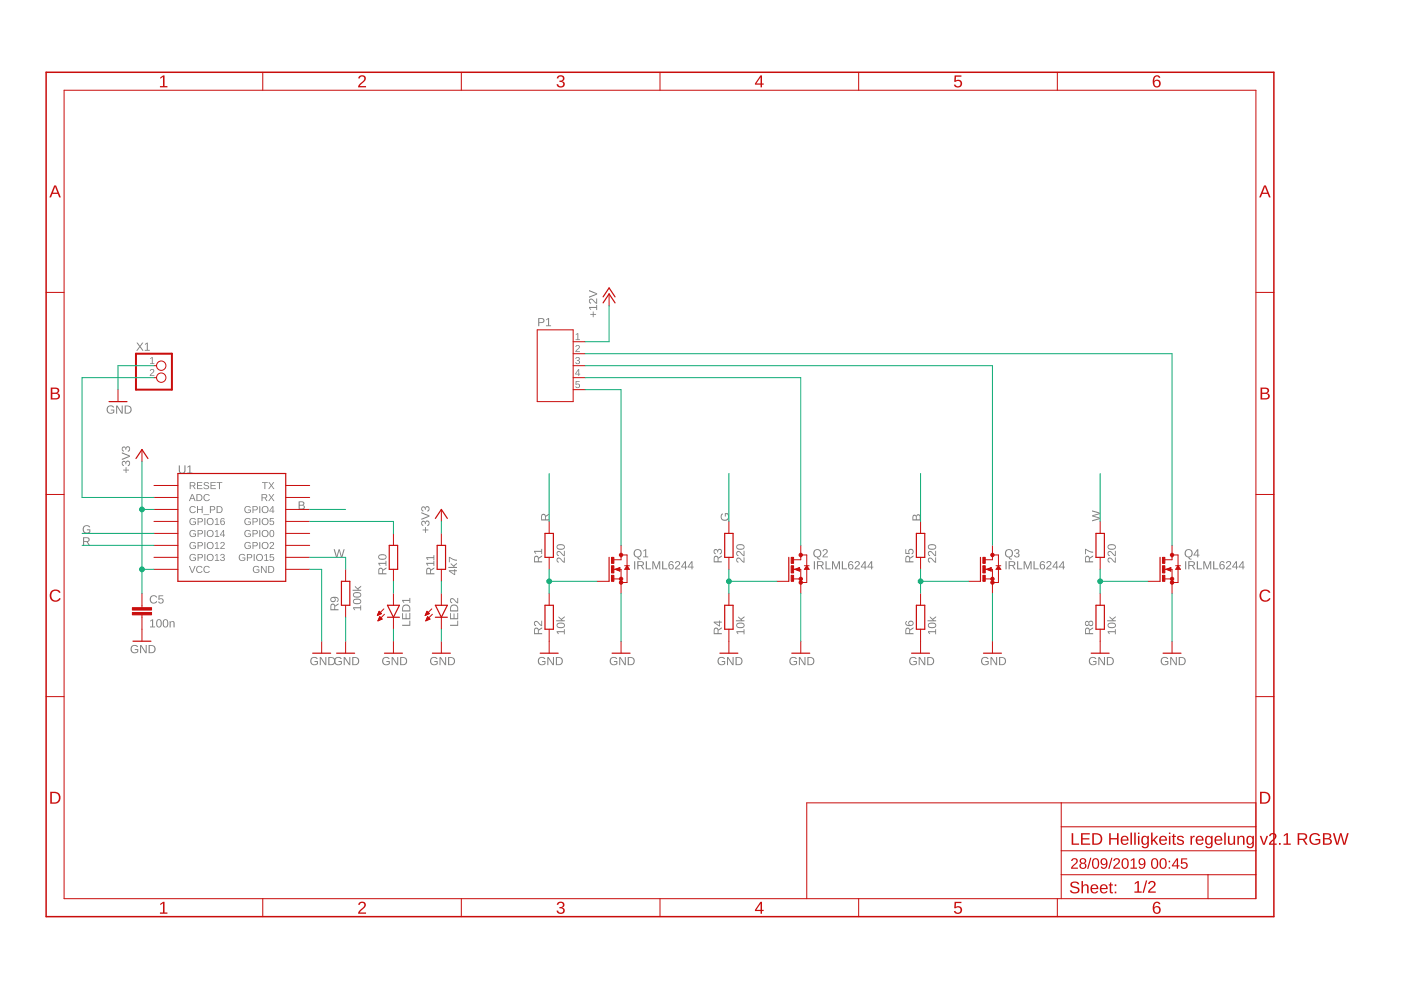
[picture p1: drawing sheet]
<svg xmlns="http://www.w3.org/2000/svg" width="297mm" height="210mm" viewBox="0 0 297 210" stroke-linecap="round" stroke-linejoin="round" font-family="sans-serif">
<g fill="#808080">
<path d="M122.1 75.8a.43 .43 0 0 1 .7 0 .43 .43 0 0 1-.2 .6 .39 .39 0 0 1 .4 .5 .39 .39 0 0 1-.5 .3l-.5-.2v-.2h.2a.3 .3 0 0 0 .4 .3 .3 .3 0 0 0 .1-.5l-.4-.1v-.1a.29 .29 0 0 0 .4-.2 .29 .29 0 0 0-.2-.4 .29 .29 0 0 0-.3 .3h-.2z"/>
<path d="M122.1 73.3a.5 .5 0 0 1 .8 .2 .5 .5 0 0 1-.4 .7l-.3 .3h.8v.1h-1l.5-.7a.3 .3 0 0 0 .2-.5 .3 .3 0 0 0-.5 .2l-.2-.1z"/>
<path d="M122.1 70.9l.5-.3v1.3h.4v.2h-1v-.2h.4v-1.1l-.3 .3z"/>
<path d="M122.1 80.8h.8v.2h-.7v.4a.5 .5 0 0 1 .7 .2 .5 .5 0 0 1-.3 .7 .5 .5 0 0 1-.6-.4l.5 .2a.34 .34 0 0 0 .3-.5 .34 .34 0 0 0-.6 0h-.2z"/>
<path d="M31.9 76l.5-.3v1.3h.3v.2h-.9v-.2h.4v-1.1l-.3 .2z"/>
<path d="M31.9 78.3a.5 .5 0 0 1 .8 .3 .5 .5 0 0 1-.4 .6l-.3 .4h.7v.1h-.9l.5-.7a.3 .3 0 0 0 .2-.5 .3 .3 0 0 0-.5 .1h-.2z"/>
<path d="M153 109l.2-.2 .1 .3a.68 .68 0 0 0-.1 .9 .68 .68 0 0 0 1 .1 .68 .68 0 0 0 .1-1l-.4-.1v.5h-.2v-.7h.6a.91 .91 0 0 1 .1 1.3 .91 .91 0 0 1-1.2 .1 .91 .91 0 0 1-.2-1.2z"/>
<path d="M17.7 111.6a.9 .9 0 0 1 1.4 .2h-.2a.68 .68 0 0 0-1 0 .68 .68 0 0 0 0 .9 .68 .68 0 0 0 .9 .1l.1-.4h-.5v-.2h.8v.6a.94 .94 0 0 1-1.4 .1 .94 .94 0 0 1-.1-1.3z"/>
<path d="M70.7 116.5h.3l.4 1.5 .4-1.5h.2l.4 1.5 .4-1.5h.3l-.5 1.7h-.3l-.4-1.5-.4 1.5h-.3z"/>
<path d="M231.5 108.2l1.8 .5v.3l-1.5 .4 1.5 .4v.2l-1.8 .5v-.2l1.6-.4-1.6-.4v-.2l1.6-.4-1.6-.5z"/>
<path d="M66 139.5a.9 .9 0 0 1 1.4 .2l-.3 .1a.68 .68 0 0 0-.9-.1 .68 .68 0 0 0-.1 1 .68 .68 0 0 0 1 0l.1-.3h-.5v-.2h.7v.6a.94 .94 0 0 1-1.3 .1 .94 .94 0 0 1-.1-1.4zM67.8 139.3h.3l.9 1.5v-1.5h.2v1.7h-.3l-.9-1.4v1.4h-.2zM69.6 139.3h.6a.86 .86 0 0 1 .9 .8 .86 .86 0 0 1-.9 .9h-.6zM69.8 139.5v1.3a.73 .73 0 0 0 1-.6 .73 .73 0 0 0-1-.7z"/>
<path d="M134.5 119h.2v1.7h-.2zM135.1 119h.8a.5 .5 0 0 1 .6 .4 .5 .5 0 0 1-.4 .6l.5 .7h-.3l-.4-.7h-.5v.7h-.3zM135.4 119.2v.6h.5a.32 .32 0 0 0 .4-.3 .32 .32 0 0 0-.4-.3zM136.9 119h.3v1.5h.8v.2h-1.1zM138.3 119h.3l.6 1.5 .5-1.5h.3v1.7h-.2v-1.5l-.6 1.5h-.1l-.6-1.5v1.5h-.2zM140.4 119h.2v1.5h.9v.2h-1.1zM142 119.1l.1-.1a.5 .5 0 0 1 .7 .3l-.2 .1-.1-.2a.47 .47 0 0 0-.5 .1 .47 .47 0 0 0-.1 .5 .55 .55 0 0 1 .9 .1 .55 .55 0 0 1-.3 .8 .55 .55 0 0 1-.7-.3l-.1-.8zM141.9 120.1a.37 .37 0 0 0 .7 0 .37 .37 0 0 0-.7 0zM143.3 119.1a.55 .55 0 0 1 .8 .1 .55 .55 0 0 1-.3 .8l-.5 .5h.9v.2h-1.1l.1-.3 .4-.5a.37 .37 0 0 0 .4-.5 .37 .37 0 0 0-.6-.1l-.3 .1zM145.2 119h.2v1.1h.3v.2h-.3v.4h-.2v-.4h-.8zM145.2 119.2l-.6 .9h.6zM146.6 119h.2v1.1h.3v.2h-.3v.4h-.2v-.4h-.8zM146.6 119.2l-.6 .9h.6z"/>
<path d="M118.1 118.3a1.1 1.1 0 0 1 1.4 .7l.1-.8h.1v1.1l-.2-.1-.5-.4a.37 .37 0 0 0-.5-.4 .37 .37 0 0 0-.2 .6l.2 .3-.5-.3zM118.1 117a1.1 1.1 0 0 1 1.4 .6l.1-.8h.1v1.1h-.2l-.5-.5a.37 .37 0 0 0-.5-.4 .37 .37 0 0 0-.2 .7l.2 .2-.5-.3zM118.1 115.6a1.02 1.02 0 0 1 1.7 .4 .95 .95 0 0 1-.9 .6 .95 .95 0 0 1-.9-.6zM118.2 115.8a.66 .66 0 0 0 .4 .6 .66 .66 0 0 0 .7-.1 .41 .41 0 0 0 .2-.6 .41 .41 0 0 0-.6-.1z"/>
<path d="M129.5 139.5a.9 .9 0 0 1 1.4 .2l-.3 .1a.68 .68 0 0 0-.9-.1 .68 .68 0 0 0-.1 1 .68 .68 0 0 0 1 0l.1-.3h-.5v-.2h.7v.6a.94 .94 0 0 1-1.3 .1 .94 .94 0 0 1-.1-1.4zM131.3 139.3h.3l.9 1.5v-1.5h.2v1.7h-.3l-.9-1.4v1.4h-.2zM133.1 139.3h.6a.86 .86 0 0 1 .9 .8 .86 .86 0 0 1-.9 .9h-.6zM133.3 139.5v1.3a.73 .73 0 0 0 1-.6 .73 .73 0 0 0-1-.7z"/>
<path d="M114.3 139.5a.9 .9 0 0 1 1.3 .2l-.2 .1a.68 .68 0 0 0-.9-.1 .68 .68 0 0 0-.1 1 .68 .68 0 0 0 .9 0l.1-.3h-.5v-.2h.8v.6a.94 .94 0 0 1-1.4 .1 .94 .94 0 0 1 0-1.4zM116.1 139.3h.2l1 1.5-.1-1.5h.2v1.7h-.2l-1-1.4 .1 1.4h-.2zM117.9 139.3h.5a.86 .86 0 0 1 .9 .8 .86 .86 0 0 1-.8 .9h-.6zM118.1 139.5v1.3a.73 .73 0 0 0 1-.6 .73 .73 0 0 0-1-.7z"/>
<path d="M172.5 119h.3v1.7h-.3zM173.2 119h.8a.5 .5 0 0 1 .6 .4 .5 .5 0 0 1-.4 .6l.5 .7h-.3l-.4-.7h-.6v.7h-.2zM173.4 119.2v.6h.6a.32 .32 0 0 0 .4-.3 .32 .32 0 0 0-.4-.3zM175 119h.3v1.5h.8v.2h-1.1zM176.4 119h.3l.5 1.5 .6-1.5h.3v1.7h-.2v-1.5l-.6 1.5h-.1l-.6-1.5v1.5h-.2zM178.5 119h.2v1.5h.9v.2h-1.1zM180.1 119.1l.1-.1a.5 .5 0 0 1 .7 .3l-.2 .1-.1-.2a.47 .47 0 0 0-.5 .1 .47 .47 0 0 0-.1 .5 .55 .55 0 0 1 .9 .1 .55 .55 0 0 1-.3 .8 .55 .55 0 0 1-.7-.3l-.1-.8zM180 120.1a.37 .37 0 0 0 .7 0 .37 .37 0 0 0-.7 0zM181.4 119.1a.55 .55 0 0 1 .8 .1 .55 .55 0 0 1-.3 .8l-.5 .5h.9v.2h-1.1l.1-.3 .4-.5a.37 .37 0 0 0 .4-.5 .37 .37 0 0 0-.6-.1l-.3 .1zM183.3 119h.2v1.1h.3v.2h-.3v.4h-.2v-.4h-.8zM183.3 119.2l-.6 .9h.6zM184.7 119h.2v1.1h.3v.2h-.3v.4h-.2v-.4h-.8zM184.7 119.2l-.6 .9h.6z"/>
<path d="M156.2 118.3a1.1 1.1 0 0 1 1.4 .7l.1-.8h.1v1.1l-.3-.1-.4-.4a.37 .37 0 0 0-.5-.4 .37 .37 0 0 0-.2 .6l.1 .3-.4-.3zM156.2 117a1.1 1.1 0 0 1 1.4 .6l.1-.8h.1v1.1h-.3l-.4-.5a.37 .37 0 0 0-.5-.4 .37 .37 0 0 0-.2 .7l.1 .2-.4-.3zM156.2 115.6a1.02 1.02 0 0 1 1.7 .4 .95 .95 0 0 1-.9 .6 .95 .95 0 0 1-.9-.6zM156.3 115.8a.66 .66 0 0 0 .4 .6 .66 .66 0 0 0 .7-.1 .41 .41 0 0 0 .2-.6 .41 .41 0 0 0-.6-.1z"/>
<path d="M167.6 139.5a.9 .9 0 0 1 1.4 .2l-.3 .1a.68 .68 0 0 0-.9-.1 .68 .68 0 0 0-.1 1 .68 .68 0 0 0 1 0l.1-.3h-.5v-.2h.7v.6a.94 .94 0 0 1-1.4 .1 .94 .94 0 0 1 0-1.4zM169.4 139.3h.3l.9 1.5v-1.5h.2v1.7h-.3l-.9-1.4v1.4h-.2zM171.2 139.3h.6a.86 .86 0 0 1 .9 .8 .86 .86 0 0 1-.9 .9h-.6zM171.4 139.5v1.3a.73 .73 0 0 0 1-.6 .73 .73 0 0 0-1-.7z"/>
<path d="M152.3 139.5a.9 .9 0 0 1 1.4 .2l-.2 .1a.68 .68 0 0 0-1-.1 .68 .68 0 0 0 0 1 .68 .68 0 0 0 .9 0l.1-.3h-.5v-.2h.8v.6a.94 .94 0 0 1-1.4 .1 .94 .94 0 0 1-.1-1.4zM154.1 139.3h.3l.9 1.5v-1.5h.2v1.7h-.2l-1-1.4 .1 1.4h-.3zM155.9 139.3h.6a.86 .86 0 0 1 .9 .8 .86 .86 0 0 1-.8 .9h-.7zM156.2 139.5v1.3a.73 .73 0 0 0 1-.6 .73 .73 0 0 0-1-.7z"/>
<path d="M213.2 119h.2v1.7h-.2zM213.8 119h.9a.5 .5 0 0 1 .6 .4 .5 .5 0 0 1-.5 .6l.5 .7h-.2l-.5-.7h-.5v.7h-.3zM214.1 119.2v.6h.5a.32 .32 0 0 0 .4-.3 .32 .32 0 0 0-.4-.3zM215.7 119h.2v1.5h.9v.2h-1.1zM217 119h.3l.6 1.5 .5-1.5h.3v1.7h-.2v-1.5l-.5 1.5h-.2l-.6-1.5v1.5h-.2zM219.1 119h.3v1.5h.8v.2h-1.1zM220.7 119.1l.2-.1a.5 .5 0 0 1 .6 .3l-.2 .1-.1-.2a.47 .47 0 0 0-.5 .1 .47 .47 0 0 0-.1 .5 .55 .55 0 0 1 .9 .1 .55 .55 0 0 1-.2 .8 .55 .55 0 0 1-.8-.3l-.1-.8zM220.6 120.1a.4 .4 0 0 0 .8 0 .4 .4 0 0 0-.8 0zM222 119.1a.55 .55 0 0 1 .9 .1 .55 .55 0 0 1-.3 .8l-.5 .5h.9v.2h-1.2l.1-.3 .5-.5a.37 .37 0 0 0 .3-.5 .37 .37 0 0 0-.6-.1l-.3 .1zM223.9 119h.3v1.1h.2v.2h-.2v.4h-.3v-.4h-.8zM223.9 119.2l-.6 .9h.6zM225.3 119h.2v1.1h.3v.2h-.3v.4h-.2v-.4h-.8zM225.3 119.2l-.6 .9h.6z"/>
<path d="M196.9 118.3a1.1 1.1 0 0 1 1.3 .7l.1-.8h.2v1.1l-.3-.1-.5-.4a.37 .37 0 0 0-.5-.4 .37 .37 0 0 0-.1 .6l.1 .3-.4-.3zM196.9 117a1.1 1.1 0 0 1 1.3 .6l.1-.8h.2v1.1h-.3l-.5-.5a.37 .37 0 0 0-.5-.4 .37 .37 0 0 0-.1 .7l.1 .2-.4-.3zM196.8 115.6a1.02 1.02 0 0 1 1.7 .4 .95 .95 0 0 1-.9 .6 .95 .95 0 0 1-.9-.6zM196.9 115.8a.66 .66 0 0 0 .4 .6 .66 .66 0 0 0 .7-.1 .41 .41 0 0 0 .2-.6 .41 .41 0 0 0-.6-.1z"/>
<path d="M208.2 139.5a.9 .9 0 0 1 1.4 .2l-.2 .1a.68 .68 0 0 0-1-.1 .68 .68 0 0 0 0 1 .68 .68 0 0 0 .9 0l.1-.3h-.5v-.2h.7v.6a.94 .94 0 0 1-1.3 .1 .94 .94 0 0 1-.1-1.4zM210 139.3h.3l.9 1.5v-1.5h.2v1.7h-.3l-.9-1.4v1.4h-.2zM211.8 139.3h.6a.86 .86 0 0 1 .9 .8 .86 .86 0 0 1-.8 .9h-.7zM212.1 139.5v1.3a.73 .73 0 0 0 1-.6 .73 .73 0 0 0-1-.7z"/>
<path d="M193 139.5a.9 .9 0 0 1 1.4 .2l-.3 .1a.68 .68 0 0 0-.9-.1 .68 .68 0 0 0-.1 1 .68 .68 0 0 0 1 0l.1-.3h-.5v-.2h.7v.6a.94 .94 0 0 1-1.4 .1 .94 .94 0 0 1 0-1.4zM194.8 139.3h.3l.9 1.5v-1.5h.2v1.7h-.3l-.9-1.4v1.4h-.2zM196.6 139.3h.6a.86 .86 0 0 1 .9 .8 .86 .86 0 0 1-.9 .9h-.6zM196.8 139.5v1.3a.73 .73 0 0 0 1-.6 .73 .73 0 0 0-1-.7z"/>
<path d="M125.2 66.6h.5v-.6h.2v.6h.5v.1h-.5v.6h-.2v-.6h-.5zM124.9 65.1h1.5v-.4h.2v1h-.2v-.4h-1.3l.3 .4h-.2zM125 63.4a1.1 1.1 0 0 1 1.3 .7l.1-.8h.2v1.1l-.3-.1-.5-.4a.37 .37 0 0 0-.5-.4 .37 .37 0 0 0-.1 .6l.1 .3-.4-.3zM124.9 61.5l1.7 .7v.2l-1.7 .7v-.2l1.5-.6-1.5-.6z"/>
<path d="M118 133.8h1.6v-.4h.1v1.1h-.1v-.5h-1.4l.3 .4h-.2zM118.1 132.3a1.02 1.02 0 0 1 1.7 .3 .95 .95 0 0 1-.9 .6 .95 .95 0 0 1-.9-.6zM118.2 132.4a.66 .66 0 0 0 .4 .6 .66 .66 0 0 0 .7-.1 .41 .41 0 0 0 .2-.6 .41 .41 0 0 0-.6-.1zM118.4 130.7l.6 .5 .7-.6v.3l-.6 .5 .2 .1h.4v.2h-1.8v-.2h1.2l-.7-.6z"/>
<path d="M156.1 133.8h1.6v-.4h.1v1.1h-.1v-.5h-1.4l.3 .4h-.2zM156.2 132.3a1.02 1.02 0 0 1 1.7 .3 .95 .95 0 0 1-.9 .6 .95 .95 0 0 1-.9-.6zM156.3 132.4a.66 .66 0 0 0 .4 .6 .66 .66 0 0 0 .7-.1 .41 .41 0 0 0 .2-.6 .41 .41 0 0 0-.6-.1zM156.5 130.7l.6 .5 .7-.6v.3l-.6 .5 .2 .1h.4v.2h-1.8v-.2h1.2l-.7-.6z"/>
<path d="M196.8 133.8h1.5v-.4h.2v1.1h-.2v-.5h-1.3l.2 .4h-.2zM196.8 132.3a1.02 1.02 0 0 1 1.7 .3 .95 .95 0 0 1-.9 .6 .95 .95 0 0 1-.9-.6zM196.9 132.4a.66 .66 0 0 0 .4 .6 .66 .66 0 0 0 .7-.1 .41 .41 0 0 0 .2-.6 .41 .41 0 0 0-.6-.1zM197.2 130.7l.5 .5 .8-.6v.3l-.6 .5 .1 .1h.5v.2h-1.8v-.2h1.1l-.6-.6z"/>
<path d="M26.1 99.6h.5v-.5h.2v.5h.5v.2h-.5v.5h-.2v-.5h-.5zM25.9 97.8l.5-.1 .3 .4a.51 .51 0 0 1 .7-.4 .51 .51 0 0 1 .1 .8l-.4 .3v-.2a.35 .35 0 0 0 .3-.5 .35 .35 0 0 0-.5-.1l-.1 .4h-.2a.33 .33 0 0 0-.2-.5 .33 .33 0 0 0-.4 .3 .33 .33 0 0 0 .3 .4v.2l-.5-.3zM25.8 95.9l1.8 .7v.2l-1.8 .7v-.2l1.6-.6-1.6-.6zM25.9 94.8l.5-.1 .3 .3a.51 .51 0 0 1 .7-.3 .51 .51 0 0 1 .1 .8l-.4 .3v-.2a.35 .35 0 0 0 .3-.5 .35 .35 0 0 0-.5-.2l-.1 .5h-.2a.33 .33 0 0 0-.2-.5 .33 .33 0 0 0-.4 .2 .33 .33 0 0 0 .3 .4v.3l-.5-.4z"/>
<path d="M31.9 131.6l.6-.3v1.5h.4v.2h-1.1v-.2h.4v-1.3l-.3 .3zM33.4 131.4a.64 .64 0 0 1 .7 0 .64 .64 0 0 1 .2 .8 .64 .64 0 0 1-.6 .9 .64 .64 0 0 1-.6-.9zM33.5 131.5a.97 .97 0 0 0 .2 1.4 .86 .86 0 0 0 0-1.4zM34.8 131.4a.64 .64 0 0 1 .7 0 .64 .64 0 0 1 .2 .8 .64 .64 0 0 1-.6 .9 .64 .64 0 0 1-.6-.9zM34.9 131.5a.97 .97 0 0 0 .2 1.4 .86 .86 0 0 0 0-1.4zM36 131.7h.2v.2a.44 .44 0 0 1 .5-.2 .44 .44 0 0 1 .3 .4v.9h-.2v-.8a.32 .32 0 0 0-.4-.4 .32 .32 0 0 0-.2 .5v.7h-.2z"/>
<path d="M27.9 137a.9 .9 0 0 1 1.4 .1l-.2 .1a.68 .68 0 0 0-1 0 .68 .68 0 0 0-.1 .9 .68 .68 0 0 0 1 .1l.1-.4h-.5v-.2h.7v.6a.94 .94 0 0 1-1.3 .1 .94 .94 0 0 1-.1-1.3zM29.7 136.8h.3l.9 1.4v-1.4h.2v1.7h-.3l-.9-1.5v1.5h-.2zM31.5 136.8h.6a.86 .86 0 0 1 .9 .8 .86 .86 0 0 1-.8 .9h-.7zM31.7 137v1.3a.73 .73 0 0 0 1.1-.7 .73 .73 0 0 0-1.1-.6z"/>
<path d="M81.2 139.5a.9 .9 0 0 1 1.4 .2l-.2 .1a.68 .68 0 0 0-1-.1 .68 .68 0 0 0 0 1 .68 .68 0 0 0 .9 0l.1-.3h-.5v-.2h.7v.6a.94 .94 0 0 1-1.3 .1 .94 .94 0 0 1-.1-1.4zM83 139.3h.3l.9 1.5v-1.5h.2v1.7h-.2l-1-1.4v1.4h-.2zM84.8 139.3h.6a.86 .86 0 0 1 .9 .8 .86 .86 0 0 1-.8 .9h-.7zM85.1 139.5v1.3a.73 .73 0 0 0 1-.6 .73 .73 0 0 0-1-.7z"/>
<path d="M74.9 128.8h1.5v-.5h.2v1.1h-.2v-.4h-1.3l.2 .4h-.2zM74.9 127.2a1.02 1.02 0 0 1 1.7 .3 .95 .95 0 0 1-.9 .6 .95 .95 0 0 1-.9-.6zM75 127.3a.66 .66 0 0 0 .4 .6 .66 .66 0 0 0 .7 0 .41 .41 0 0 0 .2-.6 .41 .41 0 0 0-.6-.2zM74.9 125.8a1.02 1.02 0 0 1 1.7 .3 .95 .95 0 0 1-.9 .6 .95 .95 0 0 1-.9-.6zM75 126a.66 .66 0 0 0 .4 .5 .66 .66 0 0 0 .7 0 .41 .41 0 0 0 .2-.6 .41 .41 0 0 0-.6-.1zM75.3 124.2l.5 .5 .8-.5v.2l-.6 .5 .1 .1h.5v.3h-1.8v-.3h1.1l-.6-.5z"/>
<path d="M71.1 139.5a.9 .9 0 0 1 1.3 .2l-.2 .1a.68 .68 0 0 0-.9-.1 .68 .68 0 0 0-.1 1 .68 .68 0 0 0 1 0l.1-.3h-.5v-.2h.7v.6a.94 .94 0 0 1-1.4 .1 .94 .94 0 0 1 0-1.4zM72.9 139.3h.2l1 1.5v-1.5h.2v1.7h-.3l-.9-1.4v1.4h-.2zM74.7 139.3h.5a.86 .86 0 0 1 1 .8 .86 .86 0 0 1-.9 .9h-.6zM74.9 139.5v1.3a.73 .73 0 0 0 1-.6 .73 .73 0 0 0-1-.7z"/>
<path d="M251.3 119h.2v1.7h-.2zM251.9 119h.9a.5 .5 0 0 1 .6 .4 .5 .5 0 0 1-.5 .6l.5 .7h-.2l-.5-.7h-.5v.7h-.3zM252.2 119.2v.6h.5a.32 .32 0 0 0 .4-.3 .32 .32 0 0 0-.4-.3zM253.7 119h.3v1.5h.8v.2h-1.1zM255.1 119h.3l.6 1.5 .5-1.5h.3v1.7h-.2v-1.5l-.5 1.5h-.2l-.6-1.5v1.5h-.2zM257.2 119h.2v1.5h.9v.2h-1.1zM258.8 119.1l.2-.1a.5 .5 0 0 1 .6 .3l-.2 .1-.1-.2a.47 .47 0 0 0-.5 .1 .47 .47 0 0 0-.1 .5 .55 .55 0 0 1 .9 .1 .55 .55 0 0 1-.2 .8 .55 .55 0 0 1-.8-.3l-.1-.8zM258.7 120.1a.4 .4 0 0 0 .8 0 .4 .4 0 0 0-.8 0zM260.1 119.1a.55 .55 0 0 1 .8 .1 .55 .55 0 0 1-.3 .8l-.4 .5h.9v.2h-1.2l.1-.3 .4-.5a.37 .37 0 0 0 .4-.5 .37 .37 0 0 0-.6-.1l-.3 .1zM262 119h.3v1.1h.2v.2h-.2v.4h-.3v-.4h-.8zM262 119.2l-.6 .9h.6zM263.4 119h.2v1.1h.3v.2h-.3v.4h-.2v-.4h-.8zM263.4 119.2l-.6 .9h.6z"/>
<path d="M234.9 118.3a1.1 1.1 0 0 1 1.4 .7l.1-.8h.2v1.1l-.3-.1-.5-.4a.37 .37 0 0 0-.5-.4 .37 .37 0 0 0-.1 .6l.1 .3-.4-.3zM234.9 117a1.1 1.1 0 0 1 1.4 .6l.1-.8h.2v1.1h-.3l-.5-.5a.37 .37 0 0 0-.5-.4 .37 .37 0 0 0-.1 .7l.1 .2-.4-.3zM234.9 115.6a1.02 1.02 0 0 1 1.7 .4 .95 .95 0 0 1-.9 .6 .95 .95 0 0 1-.9-.6zM235 115.8a.66 .66 0 0 0 .4 .6 .66 .66 0 0 0 .7-.1 .41 .41 0 0 0 .2-.6 .41 .41 0 0 0-.6-.1z"/>
<path d="M246.3 139.5a.9 .9 0 0 1 1.4 .2l-.2 .1a.68 .68 0 0 0-1-.1 .68 .68 0 0 0 0 1 .68 .68 0 0 0 .9 0l.1-.3h-.5v-.2h.7v.6a.94 .94 0 0 1-1.3 .1 .94 .94 0 0 1-.1-1.4zM248.1 139.3h.3l.9 1.5v-1.5h.2v1.7h-.3l-.9-1.4v1.4h-.2zM249.9 139.3h.6a.86 .86 0 0 1 .9 .8 .86 .86 0 0 1-.8 .9h-.7zM250.1 139.5v1.3a.73 .73 0 0 0 1.1-.6 .73 .73 0 0 0-1.1-.7z"/>
<path d="M231.1 139.5a.9 .9 0 0 1 1.3 .2l-.2 .1a.68 .68 0 0 0-.9-.1 .68 .68 0 0 0-.1 1 .68 .68 0 0 0 1 0l.1-.3h-.5v-.2h.7v.6a.94 .94 0 0 1-1.4 .1 .94 .94 0 0 1 0-1.4zM232.9 139.3h.2l1 1.5v-1.5h.2v1.7h-.3l-.9-1.4v1.4h-.2zM234.7 139.3h.5a.86 .86 0 0 1 1 .8 .86 .86 0 0 1-.9 .9h-.6zM234.9 139.5v1.3a.73 .73 0 0 0 1-.6 .73 .73 0 0 0-1-.7z"/>
<path d="M234.8 133.8h1.6v-.4h.2v1.1h-.2v-.5h-1.3l.2 .4h-.2zM234.9 132.3a1.02 1.02 0 0 1 1.7 .3 .95 .95 0 0 1-.9 .6 .95 .95 0 0 1-.9-.6zM235 132.4a.66 .66 0 0 0 .4 .6 .66 .66 0 0 0 .7-.1 .41 .41 0 0 0 .2-.6 .41 .41 0 0 0-.6-.1zM235.2 130.7l.6 .5 .8-.6v.3l-.6 .5 .1 .1h.5v.2h-1.8v-.2h1.1l-.7-.6z"/>
<path d="M95.2 120.9h1.1v-.2h.2v.2h.4v.2h-.4v.8h-.2l-1.1-.8zM95.4 121.1l.9 .6v-.6zM95.6 119.4l.5 .5 .8-.6v.3l-.6 .4 .1 .2h.5v.2h-1.8v-.2h1.1l-.6-.6zM95.2 118.1l1.1 .5 .6 .1v.2l-.7-.1-.8-.5v.9h-.2z"/>
<path d="M91.4 139.5a.9 .9 0 0 1 1.4 .2l-.3 .1a.68 .68 0 0 0-.9-.1 .68 .68 0 0 0-.1 1 .68 .68 0 0 0 1 0l.1-.3h-.5v-.2h.7v.6a.94 .94 0 0 1-1.3 .1 .94 .94 0 0 1-.1-1.4zM93.2 139.3h.3l.9 1.5v-1.5h.2v1.7h-.3l-.9-1.4v1.4h-.2zM95 139.3h.6a.86 .86 0 0 1 .9 .8 .86 .86 0 0 1-.9 .9h-.6zM95.2 139.5v1.3a.73 .73 0 0 0 1-.6 .73 .73 0 0 0-1-.7z"/>
<path d="M89.6 112.3h.5v-.5h.2v.5h.5v.2h-.5v.5h-.2v-.5h-.5zM89.4 110.5l.5-.1 .3 .4a.51 .51 0 0 1 .7-.4 .51 .51 0 0 1 .1 .8l-.4 .3v-.2a.35 .35 0 0 0 .3-.5 .35 .35 0 0 0-.6-.1v.4h-.2a.33 .33 0 0 0-.2-.5 .33 .33 0 0 0-.4 .3 .33 .33 0 0 0 .3 .4v.2l-.5-.3zM89.3 108.6l1.7 .7v.2l-1.7 .7v-.2l1.5-.6-1.5-.6zM89.4 107.5l.5-.1 .3 .3a.51 .51 0 0 1 .7-.3 .51 .51 0 0 1 .1 .8l-.4 .3v-.2a.35 .35 0 0 0 .3-.5 .35 .35 0 0 0-.6-.2v.5h-.2a.33 .33 0 0 0-.2-.5 .33 .33 0 0 0-.4 .2 .33 .33 0 0 0 .3 .4v.3l-.5-.4z"/>
<path d="M22.8 86.2a.9 .9 0 0 1 1.4 .2h-.2a.68 .68 0 0 0-1 0 .68 .68 0 0 0 0 .9 .68 .68 0 0 0 .9 .1l.1-.4h-.5v-.2h.7v.6a.94 .94 0 0 1-1.3 .1 .94 .94 0 0 1-.1-1.3zM24.6 86h.3l.9 1.5v-1.5h.2v1.7h-.3l-.9-1.5v1.5h-.2zM26.4 86h.6a.86 .86 0 0 1 .9 .8 .86 .86 0 0 1-.8 .9h-.7zM26.7 86.2v1.3a.73 .73 0 0 0 1-.7 .73 .73 0 0 0-1-.6z"/>
<path d="M40.2 102.2h.7a.43 .43 0 0 1 .5 .4 .43 .43 0 0 1-.3 .5l.4 .6h-.2l-.4-.6h-.5v.6h-.2zM40.4 102.4v.5h.5a.28 .28 0 0 0 .3-.2 .28 .28 0 0 0-.3-.3zM41.8 102.2h1.1v.2h-.9v.5h.8v.1h-.8v.5h.9v.2h-1.1zM43.3 102.3l.7-.1 .3 .3-.2 .1a.34 .34 0 0 0-.4-.3 .34 .34 0 0 0-.2 .4 .71 .71 0 0 1 .8 .8l-.4 .2a.64 .64 0 0 1-.8-.4h.2a.39 .39 0 0 0 .5 .3 .39 .39 0 0 0 .3-.5l-.6-.1a.38 .38 0 0 1-.3-.3 .38 .38 0 0 1 .1-.4zM44.6 102.2h1.1v.2h-.9v.5h.9v.1h-.9v.5h1v.2h-1.2zM45.9 102.2h1.2v.2h-.5v1.3h-.2v-1.3h-.5z"/>
<path d="M40.7 104.8h.2l.6 1.4h-.2l-.2-.4h-.7l-.1 .4h-.2zM40.8 104.9l-.3 .8h.5zM41.7 104.8h.4a.74 .74 0 0 1 .8 .7 .74 .74 0 0 1-.7 .7h-.5zM41.9 104.9v1.2a.62 .62 0 0 0 .8-.6 .62 .62 0 0 0-.8-.6zM43.3 104.9l.8-.1 .4 .3-.2 .1a.54 .54 0 0 0-.8-.1 .54 .54 0 0 0 0 .8 .54 .54 0 0 0 .8-.1l.2 .1a.75 .75 0 0 1-1.1 .2 .75 .75 0 0 1-.1-1.2z"/>
<path d="M40.3 107.5l.8-.2 .4 .3-.2 .1a.54 .54 0 0 0-.8 0 .54 .54 0 0 0 .1 .8 .54 .54 0 0 0 .8-.2l.1 .1a.75 .75 0 0 1-1.1 .2 .75 .75 0 0 1-.1-1.1zM41.8 107.3h.2v.6h.8v-.6h.2v1.5h-.2v-.7h-.8v.7h-.2zM43.1 109.1h1.3v.1h-1.3zM44.5 107.3h.6a.45 .45 0 0 1 .5 .4 .45 .45 0 0 1-.5 .5h-.4v.6h-.2zM44.7 107.5v.5l.7-.1-.1-.4zM45.9 107.3h.5a.74 .74 0 0 1 .8 .7 .74 .74 0 0 1-.7 .8h-.6zM46.1 107.5v1.1a.62 .62 0 0 0 .9-.6 .62 .62 0 0 0-.9-.5z"/>
<path d="M40.4 110l.7-.2 .4 .4h-.2a.58 .58 0 0 0-.8 0 .58 .58 0 0 0 .1 .9 .58 .58 0 0 0 .8-.1v-.3h-.5v-.1h.7v.5a.8 .8 0 0 1-1.2 .1 .8 .8 0 0 1 0-1.2zM41.9 109.8h.6a.45 .45 0 0 1 .5 .5 .45 .45 0 0 1-.5 .4h-.4v.6h-.2zM42.1 110v.6l.7-.1-.1-.5zM43.3 109.8h.2v1.5h-.2zM43.8 110.6a.76 .76 0 0 1 1.5 0 .76 .76 0 0 1-1.5 0zM43.9 110.6a.6 .6 0 0 0 1.2 0 .6 .6 0 0 0-1.2 0zM45.6 110.1l.5-.3v1.4h.4v.1h-.9v-.1h.3v-1.2l-.3 .3zM46.9 109.9h.5l.2 .2-.5-.1-.2 .6a.47 .47 0 0 1 .7 0 .47 .47 0 0 1-.2 .7 .47 .47 0 0 1-.6-.3l-.1-.6zM46.9 110.8a.31 .31 0 0 0 .6 0 .31 .31 0 0 0-.6 0z"/>
<path d="M40.4 112.6l.7-.2 .4 .3-.2 .1a.58 .58 0 0 0-.8 0 .58 .58 0 0 0 .1 .8 .58 .58 0 0 0 .8 0v-.3h-.5v-.2h.7v.5a.8 .8 0 0 1-1.2 .1 .8 .8 0 0 1 0-1.1zM41.9 112.4h.6a.45 .45 0 0 1 .5 .4 .45 .45 0 0 1-.5 .5h-.4v.6h-.2zM42.1 112.5v.6l.7-.1-.1-.4zM43.3 112.4h.2v1.5h-.2zM43.8 113.1a.76 .76 0 0 1 1.5 0 .76 .76 0 0 1-1.5 0zM43.9 113.1a.6 .6 0 0 0 1.2 0 .6 .6 0 0 0-1.2 0zM45.6 112.6l.5-.2v1.3h.4v.2h-.9v-.2h.3v-1.1l-.3 .2zM47.3 112.4h.2v1h.2v.1h-.2v.4h-.2v-.4h-.7zM47.3 112.6l-.5 .8h.5z"/>
<path d="M40.4 115.1l.7-.2 .4 .3-.2 .1a.58 .58 0 0 0-.8 0 .58 .58 0 0 0 .1 .8 .58 .58 0 0 0 .8 0v-.3h-.5v-.1h.7v.5a.8 .8 0 0 1-1.2 0 .8 .8 0 0 1 0-1.1zM41.9 114.9h.6a.45 .45 0 0 1 .5 .5 .45 .45 0 0 1-.5 .4h-.4v.6h-.2zM42.1 115.1v.6l.7-.2-.1-.4zM43.3 114.9h.2v1.5h-.2zM43.8 115.7a.76 .76 0 0 1 1.5 0 .76 .76 0 0 1-1.5 0zM43.9 115.7a.6 .6 0 0 0 1.2 0 .6 .6 0 0 0-1.2 0zM45.6 115.2l.5-.3v1.3h.4v.2h-.9v-.2h.3v-1.1l-.3 .2zM46.9 115a.5 .5 0 0 1 .7 .2 .5 .5 0 0 1-.4 .7l-.3 .3h.8v.2h-1l.5-.7a.3 .3 0 0 0 .2-.5 .3 .3 0 0 0-.5 .1h-.2z"/>
<path d="M40.4 117.6l.7-.1 .4 .3h-.2a.58 .58 0 0 0-.8 .1 .58 .58 0 0 0 .1 .8 .58 .58 0 0 0 .8-.1v-.2h-.5v-.2h.7v.5a.8 .8 0 0 1-1.2 .1 .8 .8 0 0 1 0-1.2zM41.9 117.5h.6a.45 .45 0 0 1 .5 .4 .45 .45 0 0 1-.5 .5h-.4v.5h-.2zM42.1 117.6v.6l.7-.1-.1-.4zM43.3 117.5h.2v1.4h-.2zM43.8 118.2a.76 .76 0 0 1 1.5 0 .76 .76 0 0 1-1.5 0zM43.9 118.2a.6 .6 0 0 0 1.2 0 .6 .6 0 0 0-1.2 0zM45.6 117.7l.5-.2v1.3h.4v.1h-.9v-.1h.3v-1.2l-.3 .3zM46.8 117.5a.43 .43 0 0 1 .7 0 .43 .43 0 0 1-.2 .7 .39 .39 0 0 1 .4 .5 .39 .39 0 0 1-.5 .3l-.5-.3v-.1l.2-.1a.3 .3 0 0 0 .4 .3 .3 .3 0 0 0 .1-.5h-.4v-.2a.29 .29 0 0 0 .4-.1 .29 .29 0 0 0-.2-.4 .29 .29 0 0 0-.3 .2h-.2z"/>
<path d="M40.1 120h.2l.5 1.3 .5-1.3h.2l-.6 1.5h-.2zM41.8 120.2l.7-.2 .4 .3-.2 .1a.54 .54 0 0 0-.8 0 .54 .54 0 0 0 .1 .8 .54 .54 0 0 0 .8-.2l.1 .1a.75 .75 0 0 1-1.1 .2 .75 .75 0 0 1 0-1.1zM43.3 120.2l.8-.2 .4 .3-.2 .1a.54 .54 0 0 0-.8 0 .54 .54 0 0 0 0 .8 .54 .54 0 0 0 .8-.2l.2 .1a.75 .75 0 0 1-1.1 .2 .75 .75 0 0 1-.1-1.1z"/>
<path d="M53.8 120.2l.8-.2 .4 .3-.2 .1a.58 .58 0 0 0-.8 0 .58 .58 0 0 0 0 .8 .58 .58 0 0 0 .8 0v-.3h-.4v-.2h.6v.5a.8 .8 0 0 1-1.2 .1 .8 .8 0 0 1 0-1.1zM55.3 120h.3l.8 1.3-.1-1.3h.2v1.5h-.2l-.8-1.3v1.3h-.2zM56.9 120h.5a.74 .74 0 0 1 .7 .7 .74 .74 0 0 1-.7 .8h-.5zM57.1 120.2v1.1a.62 .62 0 0 0 .8-.6 .62 .62 0 0 0-.8-.5z"/>
<path d="M50.8 117.6l.8-.1 .4 .3h-.2a.58 .58 0 0 0-.8 .1 .58 .58 0 0 0 0 .8 .58 .58 0 0 0 .8-.1v-.2h-.4v-.2h.6v.5a.8 .8 0 0 1-1.1 .1 .8 .8 0 0 1-.1-1.2zM52.3 117.5h.7a.45 .45 0 0 1 .5 .4 .45 .45 0 0 1-.5 .5h-.5v.5h-.2zM52.5 117.6v.6l.7-.1-.1-.4zM53.8 117.5h.2v1.4h-.2zM54.2 118.2a.8 .8 0 0 1 1.6 0 .8 .8 0 0 1-1.6 0zM54.4 118.2a.57 .57 0 0 0 1.1 0 .57 .57 0 0 0-1.1 0zM56.1 117.7l.5-.2v1.3h.3v.1h-.9v-.1h.4v-1.2l-.3 .3zM57.2 117.5h.9v.1h-.7v.5a.5 .5 0 0 1 .7 .2 .5 .5 0 0 1-.3 .7 .5 .5 0 0 1-.7-.4l.5 .2a.34 .34 0 0 0 .3-.5 .34 .34 0 0 0-.5 0h-.2z"/>
<path d="M52 115.1l.8-.2 .4 .3-.2 .1a.58 .58 0 0 0-.8 0 .58 .58 0 0 0 0 .8 .58 .58 0 0 0 .8 0v-.3h-.4v-.1h.6v.5a.8 .8 0 0 1-1.2 0 .8 .8 0 0 1 0-1.1zM53.5 114.9h.7a.45 .45 0 0 1 .5 .5 .45 .45 0 0 1-.5 .4h-.5v.6h-.2zM53.7 115.1v.6l.7-.2-.1-.4zM55 114.9h.2v1.5h-.2zM55.4 115.7a.76 .76 0 0 1 1.5 0 .76 .76 0 0 1-1.5 0zM55.6 115.7a.57 .57 0 0 0 1.1 0 .57 .57 0 0 0-1.1 0zM57.3 115a.5 .5 0 0 1 .8 .2 .5 .5 0 0 1-.5 .7l-.2 .3h.7v.2h-1l.6-.7a.3 .3 0 0 0 .2-.5 .3 .3 0 0 0-.6 .1h-.1z"/>
<path d="M52 112.6l.8-.2 .4 .3-.2 .1a.58 .58 0 0 0-.8 0 .58 .58 0 0 0 0 .8 .58 .58 0 0 0 .8 0v-.3h-.4v-.2h.6v.5a.8 .8 0 0 1-1.2 .1 .8 .8 0 0 1 0-1.1zM53.5 112.4h.7a.45 .45 0 0 1 .5 .4 .45 .45 0 0 1-.5 .5h-.5v.6h-.2zM53.7 112.5v.6l.7-.1-.1-.4zM55 112.4h.2v1.5h-.2zM55.4 113.1a.76 .76 0 0 1 1.5 0 .76 .76 0 0 1-1.5 0zM55.6 113.1a.57 .57 0 0 0 1.1 0 .57 .57 0 0 0-1.1 0zM57.3 112.4a.61 .61 0 0 1 .8 .2 .61 .61 0 0 1 0 .7 .53 .53 0 0 1-.6 .6 .53 .53 0 0 1-.4-.8zM57.5 112.6a.83 .83 0 0 0 .1 1.1 .73 .73 0 0 0 0-1.2z"/>
<path d="M52 110l.8-.2 .4 .4h-.2a.58 .58 0 0 0-.8 0 .58 .58 0 0 0 0 .9 .58 .58 0 0 0 .8-.1v-.3h-.4v-.1h.6v.5a.8 .8 0 0 1-1.2 .1 .8 .8 0 0 1 0-1.2zM53.5 109.8h.7a.45 .45 0 0 1 .5 .5 .45 .45 0 0 1-.5 .4h-.5v.6h-.2zM53.7 110v.6l.7-.1-.1-.5zM55 109.8h.2v1.5h-.2zM55.4 110.6a.76 .76 0 0 1 1.5 0 .76 .76 0 0 1-1.5 0zM55.6 110.6a.57 .57 0 0 0 1.1 0 .57 .57 0 0 0-1.1 0zM57.2 109.8h.9v.2h-.7v.5a.5 .5 0 0 1 .7 .2 .5 .5 0 0 1-.3 .7 .5 .5 0 0 1-.7-.4l.5 .2a.34 .34 0 0 0 .3-.5 .34 .34 0 0 0-.5-.1h-.2z"/>
<path d="M52 107.5l.8-.2 .4 .3-.2 .1a.58 .58 0 0 0-.8 0 .58 .58 0 0 0 0 .8 .58 .58 0 0 0 .8 0v-.3h-.4v-.2h.6v.5a.8 .8 0 0 1-1.2 .1 .8 .8 0 0 1 0-1.1zM53.5 107.3h.7a.45 .45 0 0 1 .5 .4 .45 .45 0 0 1-.5 .5h-.5v.6h-.2zM53.7 107.5v.5l.7-.1-.1-.4zM55 107.3h.2v1.5h-.2zM55.4 108a.76 .76 0 0 1 1.5 0 .76 .76 0 0 1-1.5 0zM55.6 108a.57 .57 0 0 0 1.1 0 .57 .57 0 0 0-1.1 0zM57.8 107.3h.2v1h.2v.1h-.2v.4h-.2v-.4h-.7zM57.8 107.5l-.5 .8h.5z"/>
<path d="M55.4 104.8h.7a.43 .43 0 0 1 .6 .3 .43 .43 0 0 1-.4 .5l.4 .6h-.2l-.4-.6h-.5v.6h-.2zM55.6 104.9v.6h.5a.28 .28 0 0 0 .4-.3 .28 .28 0 0 0-.4-.3zM56.9 104.8h.2l.4 .5 .4-.5h.3l-.5 .7 .5 .7h-.2l-.5-.6-.4 .6h-.2l.5-.7z"/>
<path d="M55.6 102.2h1.2v.2h-.5v1.3h-.2v-1.3h-.5zM56.9 102.2h.2l.4 .6 .4-.6h.2l-.5 .7 .6 .8h-.2l-.5-.6-.4 .6h-.2l.5-.8z"/>
<path d="M37.9 98.7h.2v1.1a.48 .48 0 0 0 .5 .4 .48 .48 0 0 0 .5-.5v-1h.2v1.1a.71 .71 0 0 1-.7 .6 .71 .71 0 0 1-.7-.6zM39.8 99l.6-.3v1.5h.4v.2h-1.1v-.2h.4v-1.3l-.3 .3z"/>
<path d="M134.6 116.7a.89 .89 0 0 1 1.4 .2 .89 .89 0 0 1-.6 1.3l.1 .2 .3 .1v.1l-.5-.1-.2-.3a.91 .91 0 0 1-.7-.6 .91 .91 0 0 1 .2-.9zM134.7 116.8a.7 .7 0 0 0 .2 1.1 .7 .7 0 0 0 1-.5 .7 .7 0 0 0-.9-.8zM136.4 116.7l.6-.2v1.5h.4v.2h-1v-.2h.4v-1.3l-.4 .2z"/>
<path d="M113.4 118l.5-.2 .3 .4 .7-.4v.2l-.7 .5v.5h.7v.2h-1.7zM113.5 118.2l-.1 .8h.6v-.8zM113.2 116.8h1.6v-.4h.1v1h-.1v-.4h-1.4l.3 .4h-.2z"/>
<path d="M172.7 116.7a.89 .89 0 0 1 1.4 .2 .89 .89 0 0 1-.7 1.3l.2 .2 .3 .1v.1l-.5-.1-.2-.3a.91 .91 0 0 1-.7-.6 .91 .91 0 0 1 .2-.9zM172.8 116.8a.7 .7 0 0 0 .2 1.1 .7 .7 0 0 0 1-.5 .7 .7 0 0 0-.9-.8zM174.6 116.5a.55 .55 0 0 1 .8 .2 .55 .55 0 0 1-.3 .8l-.5 .5h.9v.2h-1.1l.1-.3 .4-.5a.37 .37 0 0 0 .4-.5 .37 .37 0 0 0-.6-.1l-.3 .1z"/>
<path d="M151.5 118l.5-.2 .3 .4 .7-.4v.2l-.7 .5v.5h.7v.2h-1.7zM151.6 118.2l-.1 .8h.6v-.8zM151.4 116.5l.5-.1 .3 .4a.51 .51 0 0 1 .7-.4 .51 .51 0 0 1 .1 .8l-.4 .3v-.2a.35 .35 0 0 0 .3-.5 .35 .35 0 0 0-.6-.1v.4h-.2a.33 .33 0 0 0-.2-.5 .33 .33 0 0 0-.4 .3 .33 .33 0 0 0 .3 .4l-.1 .2-.4-.3z"/>
<path d="M213.3 116.7a.89 .89 0 0 1 1.4 .2 .89 .89 0 0 1-.6 1.3l.1 .2 .4 .1v.1l-.6-.1-.2-.3a.91 .91 0 0 1-.7-.6 .91 .91 0 0 1 .2-.9zM213.5 116.8a.7 .7 0 0 0 .1 1.1 .7 .7 0 0 0 1-.5 .7 .7 0 0 0-.9-.8zM215.2 116.5a.5 .5 0 0 1 .8 0 .5 .5 0 0 1-.2 .8 .51 .51 0 0 1 .2 .8 .51 .51 0 0 1-.8 0l-.2-.4h.2a.35 .35 0 0 0 .5 .3 .35 .35 0 0 0 .1-.5l-.4-.1v-.2a.33 .33 0 0 0 .5-.2 .33 .33 0 0 0-.3-.4 .33 .33 0 0 0-.4 .3h-.2z"/>
<path d="M192.1 118l.5-.2 .3 .4 .8-.4v.2l-.7 .5v.5h.7v.2h-1.7zM192.2 118.2l-.1 .8h.7l-.1-.8zM192 116.5h.1v.7l.6 .1a.59 .59 0 0 1 .2-.9 .59 .59 0 0 1 .9 .4 .59 .59 0 0 1-.5 .7v-.2a.38 .38 0 0 0 .1-.5 .38 .38 0 0 0-.6-.1 .38 .38 0 0 0 .1 .6v.2l-.9-.1z"/>
<path d="M113.4 133.2l.5-.1 .3 .4 .7-.5v.3l-.7 .4v.5h.7v.3h-1.7zM113.5 133.4l-.1 .8h.6v-.8zM113.3 131.8a1.1 1.1 0 0 1 1.4 .7l.1-.9h.1v1.1h-.2l-.5-.5a.37 .37 0 0 0-.5-.3 .37 .37 0 0 0-.2 .6l.2 .2-.5-.3z"/>
<path d="M151.5 133.2l.5-.1 .3 .4 .7-.5v.3l-.7 .4v.5h.7v.3h-1.7zM151.6 133.4l-.1 .8h.6v-.8zM151.3 131.8h1.2v-.2h.2v.2h.3v.2h-.3v.8h-.2l-1.2-.8zM151.6 132l.9 .6v-.6z"/>
<path d="M192.1 133.2l.5-.1 .3 .4 .8-.5v.3l-.7 .4v.5h.7v.3h-1.7zM192.2 133.4l-.1 .8h.7l-.1-.8zM192.1 131.7l.2-.1v.3l-.1 .1a.47 .47 0 0 0 .1 .4 .47 .47 0 0 0 .5 .1 .55 .55 0 0 1 .1-.8 .55 .55 0 0 1 .8 .2 .55 .55 0 0 1-.4 .8 .87 .87 0 0 1-.9 0 .87 .87 0 0 1-.4-.8zM192.7 132.2a.4 .4 0 0 0 .8 0 .4 .4 0 0 0-.8 0z"/>
<path d="M32 126.4a.86 .86 0 0 1 1.3 .2l-.2 .1a.63 .63 0 0 0-1 0 .63 .63 0 0 0 .1 .9 .63 .63 0 0 0 .9-.2l.2 .1a.88 .88 0 0 1-1.3 .3 .88 .88 0 0 1 0-1.4zM33.6 126.2h1v.2h-.8v.6a.59 .59 0 0 1 .8 .2 .59 .59 0 0 1-.3 .8 .59 .59 0 0 1-.8-.4l.2-.1a.38 .38 0 0 0 .6 .2 .38 .38 0 0 0 .1-.6 .38 .38 0 0 0-.6 .1h-.2z"/>
<path d="M85.3 132.5h1.5v-.9h.2v1.1h-1.7zM85.3 130h.2v1.1h.5v-1h.2v1h.6v-1.1h.2v1.3h-1.7zM85.5 128.4a.88 .88 0 0 1 .9-.2 .88 .88 0 0 1 .6 .8v.6h-1.7v-.8zM85.6 128.6l-.1 .8h1.3a.74 .74 0 0 0-.3-.9 .74 .74 0 0 0-.9 .1zM85.3 127.2h1.5v-.4h.2v1.1h-.2v-.5h-1.3l.3 .4h-.3z"/>
<path d="M80.3 120.5l.6-.1 .3 .4 .7-.5v.3l-.7 .4v.5h.7v.3h-1.7zM80.5 120.7l-.1 .8h.6l-.1-.8zM80.2 119.3h1.5v-.4h.2v1.1h-.2v-.5h-1.3l.3 .4h-.2zM80.3 117.8a1.02 1.02 0 0 1 1.7 .3 .95 .95 0 0 1-.9 .6 .95 .95 0 0 1-.9-.6zM80.4 117.9a.66 .66 0 0 0 .4 .6 .66 .66 0 0 0 .7-.1 .41 .41 0 0 0 .2-.6 .41 .41 0 0 0-.6-.1z"/>
<path d="M70.2 128.1l.5-.1 .3 .4 .8-.5v.3l-.7 .4v.6h.7v.2h-1.7zM70.3 128.3l-.1 .9h.7l-.1-.9zM70.1 126.8a1.03 1.03 0 0 1 1.7 .3l-.1 .4-.3 .1v-.2l.2-.1a.48 .48 0 0 0-.2-.5 .48 .48 0 0 0-.5-.1 .56 .56 0 0 1 .1 .8 .56 .56 0 0 1-.8 .1 .56 .56 0 0 1-.1-.8zM70.2 127.1a.4 .4 0 0 0 .8 0 .4 .4 0 0 0-.8 0z"/>
<path d="M251.4 116.7a.89 .89 0 0 1 1.4 .2 .89 .89 0 0 1-.6 1.3l.1 .2 .4 .1v.1l-.6-.1-.2-.3a.91 .91 0 0 1-.7-.6 .91 .91 0 0 1 .2-.9zM251.6 116.8a.7 .7 0 0 0 .1 1.1 .7 .7 0 0 0 1-.5 .7 .7 0 0 0-.9-.8zM253.8 116.5h.3v1.1h.2v.2h-.2v.4h-.2v-.4h-.9zM253.9 116.7l-.7 .9h.7z"/>
<path d="M230.2 118l.5-.2 .3 .4 .8-.4v.2l-.7 .5v.5h.7v.2h-1.8zM230.3 118.2l-.1 .8h.7l-.1-.8zM230 116.4l1.2 .5 .6 .1v.2l-.7-.1-.9-.5v.9h-.2z"/>
<path d="M230.2 133.2l.5-.1 .3 .4 .8-.5v.3l-.7 .4v.5h.7v.3h-1.8zM230.3 133.4l-.1 .8h.7l-.1-.8zM230.1 131.8l.5-.1 .3 .2a.5 .5 0 0 1 .7-.1 .5 .5 0 0 1 0 .8 .5 .5 0 0 1-.7-.2 .47 .47 0 0 1-.7 .3 .47 .47 0 0 1-.1-.7zM230.2 132.2a.32 .32 0 0 0 .6 0 .32 .32 0 0 0-.6 0zM230.9 132.2a.36 .36 0 0 0 .7 0 .36 .36 0 0 0-.7 0z"/>
<path d="M122.6 78.3h.2v.9h.2v.2h-.2v.3h-.2v-.3h-.7zM122.6 78.5l-.5 .7h.5z"/>
<path d="M114.1 67.4h.7a.53 .53 0 0 1 .6 .6 .53 .53 0 0 1-.6 .5h-.5v.7h-.2zM114.3 67.6v.7h.7a.35 .35 0 0 0 0-.6zM115.8 67.7l.6-.3v1.6h.4v.2h-1v-.2h.4v-1.3l-.4 .2z"/>
<path d="M95.4 132.5h1.6v-.9h.1v1.1h-1.7zM95.4 130h.2v1.1h.6v-1h.2v1h.6v-1.1h.1v1.3h-1.7zM95.6 128.4a.88 .88 0 0 1 1-.2 .88 .88 0 0 1 .5 .8v.6h-1.7v-.8zM95.8 128.6l-.2 .8h1.4a.74 .74 0 0 0-.3-.9 .74 .74 0 0 0-.9 .1zM95.5 126.9a1.1 1.1 0 0 1 1.4 .7l.1-.8h.1v1.1l-.2-.1-.5-.4a.37 .37 0 0 0-.5-.4 .37 .37 0 0 0-.2 .6l.1 .3-.4-.3z"/>
<path d="M90.5 120.5l.5-.1 .3 .4 .8-.5v.3l-.7 .4v.5h.7v.3h-1.7zM90.6 120.7v.8h.6l-.1-.8zM90.4 119.3h1.5v-.4h.2v1.1h-.2v-.5h-1.3l.3 .4h-.3zM90.4 118.1h1.5v-.4h.2v1.1h-.2v-.5h-1.3l.3 .4h-.3z"/>
<path d="M28.9 72.6h.3l.5 .7 .4-.7h.3l-.6 .9 .6 .9h-.2l-.5-.8-.6 .8h-.2l.6-.9zM30.7 72.9l.6-.3v1.6h.5v.2h-1.1v-.2h.4v-1.3l-.4 .2z"/>
<path d="M193.6 109.2l.4-.1 .3 .3a.47 .47 0 0 1 .5-.4 .47 .47 0 0 1 .4 .7v.6h-1.7zM193.7 109.4l-.1 .7h.6l-.1-.7zM194.5 109.3l-.1 .8h.6l-.1-.7z"/>
<path d="M63.3 106.3l1.2 .2v.4l-.3 .2a.47 .47 0 0 1 .4 .6 .47 .47 0 0 1-.6 .3h-.7zM63.5 106.5v.5l.8-.1-.1-.4zM63.5 107.2v.6h.7l.2-.2-.2-.4z"/>
<path d="M114.9 109.1l.5-.1 .3 .4 .7-.5v.2l-.7 .5v.5h.7v.2h-1.7zM115 109.3l-.1 .8h.6v-.8z"/>
<path d="M17.6 113.9h.8a.5 .5 0 0 1 .6 .4 .5 .5 0 0 1-.4 .6l.5 .7h-.3l-.4-.7h-.6v.7h-.2zM17.8 114.1v.6h.6a.32 .32 0 0 0 .4-.3 .32 .32 0 0 0-.4-.3z"/>
</g>
<path d="M225 170.2v20.3M225 175.3h41.3M171 190.5v-20.3h95.3v20.3M225 185.5h41.3M225 180.4h41.3M256.1 185.5v5" fill="none" stroke="#c90d0c" stroke-width=".21"/>
<path d="M227 187.2a1.12 1.12 0 0 1 1.8 .3h-.3a.64 .64 0 0 0-.7-.4 .64 .64 0 0 0-.5 .5l.7 .4a.76 .76 0 0 1 .9 .8 .76 .76 0 0 1-1 .6 .9 .9 0 0 1-1.1-.6l.3-.1a.74 .74 0 0 0 .8 .5 .74 .74 0 0 0 .6-.6l-.7-.3a.73 .73 0 0 1-.8-1.1zM229.3 186.8h.3v1a.64 .64 0 0 1 .7-.3 .64 .64 0 0 1 .5 .6v1.3h-.3v-1.2a.45 .45 0 0 0-.5-.5 .45 .45 0 0 0-.4 .6v1.1h-.3zM231.4 187.7a.86 .86 0 0 1 1-.1 .86 .86 0 0 1 .5 .9h-1.4a.55 .55 0 0 0 .4 .7 .55 .55 0 0 0 .6-.3l.3 .1a.94 .94 0 0 1-1.3 .3 .94 .94 0 0 1-.2-1.4zM231.7 187.9l-.2 .4h1l-.3-.6zM233.4 187.7a.86 .86 0 0 1 1-.1 .86 .86 0 0 1 .5 .9h-1.4a.55 .55 0 0 0 .3 .7 .55 .55 0 0 0 .7-.3l.3 .1a.94 .94 0 0 1-1.3 .3 .94 .94 0 0 1-.2-1.4zM233.7 187.9l-.2 .4h1l-.3-.6zM235.4 187.1h.2v.4h.4v.2h-.4v1.2l.1 .3h.3v.2h-.5l-.2-.2v-1.5h-.2v-.2h.2zM236.3 187.5h.4v.4h-.4zM236.3 189h.4v.4h-.4z" fill="#c90d0c"/>
<path d="M9.8 15.3v179.1" fill="none" stroke="#c90d0c" stroke-width=".32"/>
<path d="M13.6 19.1v171.4M9.8 62h3.8" fill="none" stroke="#c90d0c" stroke-width=".21"/>
<path d="M11.5 39.3h.4l1 2.6h-.3l-.3-.8h-1.2l-.3 .8h-.3zM11.7 39.6l-.5 1.2h1z" fill="#c90d0c"/>
<path d="M9.8 104.8h3.8" fill="none" stroke="#c90d0c" stroke-width=".21"/>
<path d="M10.8 82.2a1.65 1.65 0 0 1 1.7 .3v.5l-.4 .4a.69 .69 0 0 1 .6 .8 .69 .69 0 0 1-.9 .5h-1zM11.1 82.4v.8h.6a.44 .44 0 0 0 .4-.1 .44 .44 0 0 0 .1-.4l-.3-.2zM11.1 83.5v.9h1a.44 .44 0 0 0 .2-.7l-.2-.1z" fill="#c90d0c"/>
<path d="M9.8 147.7h3.8" fill="none" stroke="#c90d0c" stroke-width=".21"/>
<g fill="#c90d0c">
<path d="M10.9 125.3a1.27 1.27 0 0 1 1.9 .3l-.3 .1a.97 .97 0 0 0-1.4-.1 .97 .97 0 0 0-.1 1.4 .97 .97 0 0 0 1.4 0l.2-.2 .3 .1a1.3 1.3 0 0 1-2 .4 1.3 1.3 0 0 1 0-2z"/>
<path d="M10.7 167.9h.8a1.27 1.27 0 0 1 1.3 1.2 1.27 1.27 0 0 1-1.2 1.3h-.9zM11 168.1v2h.6a1.05 1.05 0 0 0 .9-1.3 1.05 1.05 0 0 0-1.5-.7z"/>
</g>
<path d="M9.8 194.4h260.3" fill="none" stroke="#c90d0c" stroke-width=".32"/>
<path d="M13.6 190.5h252.7M55.7 190.5v3.9" fill="none" stroke="#c90d0c" stroke-width=".21"/>
<path d="M34 191.6l.6-.4h.3v2.3h.6v.2h-1.6v-.2h.7v-2l-.6 .4z" fill="#c90d0c"/>
<path d="M97.8 190.5v3.9" fill="none" stroke="#c90d0c" stroke-width=".21"/>
<path d="M76.2 191.3a.82 .82 0 0 1 1.3 .2 .82 .82 0 0 1-.5 1.2l-.7 .8h1.3v.2h-1.7a2.17 2.17 0 0 1 1.1-1.3 .5 .5 0 0 0 .1-.9 .5 .5 0 0 0-.8 .4l-.4-.1z" fill="#c90d0c"/>
<path d="M139.9 190.5v3.9" fill="none" stroke="#c90d0c" stroke-width=".21"/>
<path d="M118.3 191.3a.75 .75 0 0 1 1.1-.1 .75 .75 0 0 1 0 1.1l-.3 .1a.68 .68 0 0 1 .7 .9 .68 .68 0 0 1-.9 .5l-.8-.3-.1-.4h.3a.52 .52 0 0 0 .7 .4 .52 .52 0 0 0 .3-.8l-.7-.1v-.3a.49 .49 0 0 0 .7-.2 .49 .49 0 0 0-.3-.7 .49 .49 0 0 0-.6 .5l-.4-.1z" fill="#c90d0c"/>
<path d="M182.1 190.5v3.9" fill="none" stroke="#c90d0c" stroke-width=".21"/>
<path d="M161.2 191.2h.4v1.7h.3v.3h-.3v.5h-.3v-.5h-1.2v-.3zM161.3 191.6l-.9 1.3h.9z" fill="#c90d0c"/>
<path d="M224.2 190.5v3.9" fill="none" stroke="#c90d0c" stroke-width=".21"/>
<g fill="#c90d0c">
<path d="M202.4 191.2h1.4v.3h-1.1l-.1 .8a.87 .87 0 0 1 1.2 .2 .87 .87 0 0 1-.1 1.2 .87 .87 0 0 1-1.2-.1l-.3-.4 .4-.1a.57 .57 0 0 0 .8 .3 .57 .57 0 0 0 .1-.9 .57 .57 0 0 0-.9 .1h-.3z"/>
<path d="M244.8 191.3l.5-.1a.67 .67 0 0 1 .7 .5h-.3a.53 .53 0 0 0-.7-.2 .53 .53 0 0 0-.3 .6v.3a.83 .83 0 0 1 1.2 .1 .83 .83 0 0 1-.1 1.2 .83 .83 0 0 1-1.2-.2 1.93 1.93 0 0 1 .2-2.2zM244.7 192.9a.56 .56 0 0 0 1.1 0 .56 .56 0 0 0-1.1 0z"/>
</g>
<path d="M270.1 15.3v179.1" fill="none" stroke="#c90d0c" stroke-width=".32"/>
<path d="M266.3 19.1v171.4M266.3 62h3.8" fill="none" stroke="#c90d0c" stroke-width=".21"/>
<path d="M268 39.3h.4l1 2.6h-.3l-.3-.8h-1.2l-.3 .8h-.3zM268.2 39.6l-.5 1.2h1z" fill="#c90d0c"/>
<path d="M266.3 104.8h3.8" fill="none" stroke="#c90d0c" stroke-width=".21"/>
<path d="M267.3 82.2a1.65 1.65 0 0 1 1.7 .3v.5l-.4 .4a.69 .69 0 0 1 .6 .8 .69 .69 0 0 1-.9 .5h-1zM267.6 82.4v.8h.6a.44 .44 0 0 0 .4-.1 .44 .44 0 0 0 .1-.4l-.3-.2zM267.6 83.5v.9h1a.44 .44 0 0 0 .2-.7l-.2-.1z" fill="#c90d0c"/>
<path d="M266.3 147.7h3.8" fill="none" stroke="#c90d0c" stroke-width=".21"/>
<g fill="#c90d0c">
<path d="M267.4 125.3a1.27 1.27 0 0 1 1.9 .3l-.3 .1a.97 .97 0 0 0-1.4-.1 .97 .97 0 0 0-.1 1.4 .97 .97 0 0 0 1.4 0l.2-.2 .3 .1a1.3 1.3 0 0 1-2 .4 1.3 1.3 0 0 1 0-2z"/>
<path d="M267.2 167.9h.8a1.27 1.27 0 0 1 1.3 1.2 1.27 1.27 0 0 1-1.2 1.3h-.9zM267.5 168.1v2h.6a1.05 1.05 0 0 0 .9-1.3 1.05 1.05 0 0 0-1.5-.7z"/>
</g>
<path d="M9.8 15.3h260.3" fill="none" stroke="#c90d0c" stroke-width=".32"/>
<path d="M13.6 19.1h252.7M55.7 15.3v3.8" fill="none" stroke="#c90d0c" stroke-width=".21"/>
<path d="M34 16.4l.6-.4h.3v2.2h.6v.3h-1.6v-.3h.7v-1.9l-.6 .4z" fill="#c90d0c"/>
<path d="M97.8 15.3v3.8" fill="none" stroke="#c90d0c" stroke-width=".21"/>
<path d="M76.2 16.1a.82 .82 0 0 1 1.3 .2 .82 .82 0 0 1-.5 1.2l-.7 .7h1.3v.3h-1.7a2.17 2.17 0 0 1 1.1-1.3 .5 .5 0 0 0 .1-.9 .5 .5 0 0 0-.8 .3h-.4z" fill="#c90d0c"/>
<path d="M139.9 15.3v3.8" fill="none" stroke="#c90d0c" stroke-width=".21"/>
<path d="M118.3 16.1a.75 .75 0 0 1 1.1-.1 .75 .75 0 0 1 0 1.1l-.3 .1a.68 .68 0 0 1 .7 .8 .68 .68 0 0 1-.9 .6l-.8-.3-.1-.4 .3-.1a.52 .52 0 0 0 .7 .5 .52 .52 0 0 0 .3-.8l-.7-.1v-.3a.49 .49 0 0 0 .7-.2 .49 .49 0 0 0-.3-.7 .49 .49 0 0 0-.6 .4h-.4z" fill="#c90d0c"/>
<path d="M182.1 15.3v3.8" fill="none" stroke="#c90d0c" stroke-width=".21"/>
<path d="M161.2 16h.4v1.7h.3v.3h-.3v.5h-.3v-.5h-1.2v-.3zM161.3 16.4l-.9 1.3h.9z" fill="#c90d0c"/>
<path d="M224.2 15.3v3.8" fill="none" stroke="#c90d0c" stroke-width=".21"/>
<g fill="#c90d0c">
<path d="M202.4 16h1.4v.3h-1.1l-.1 .8a.87 .87 0 0 1 1.2 .2 .87 .87 0 0 1-.1 1.1 .87 .87 0 0 1-1.2 0l-.3-.4 .4-.1a.57 .57 0 0 0 .8 .3 .57 .57 0 0 0 .1-.9 .57 .57 0 0 0-.9 .1h-.3z"/>
<path d="M244.8 16.1l.5-.1a.67 .67 0 0 1 .7 .5h-.3a.53 .53 0 0 0-.7-.2 .53 .53 0 0 0-.3 .6v.3a.83 .83 0 0 1 1.2 0 .83 .83 0 0 1-.1 1.2 .83 .83 0 0 1-1.2-.2 1.93 1.93 0 0 1 .2-2.1zM244.7 17.7a.56 .56 0 0 0 1.1 0 .56 .56 0 0 0-1.1 0z"/>
<path d="M227.2 176.7h.3v2.1h1.3v.3h-1.6zM229.2 176.7h1.9v.2h-1.6v.8h1.5v.3h-1.5v.8h1.6v.3h-1.9zM231.6 176.7h.8a1.23 1.23 0 0 1 1.3 1.1 1.23 1.23 0 0 1-1.2 1.3h-.9zM231.9 176.9v1.9h.6a1.02 1.02 0 0 0 .8-1.2 1.02 1.02 0 0 0-1.4-.7zM235.2 176.7h.3v1h1.3v-1h.4v2.4h-.4v-1.1h-1.3v1.1h-.3zM237.8 177.4a.86 .86 0 0 1 1.1-.1 .86 .86 0 0 1 .4 .9h-1.4a.55 .55 0 0 0 .4 .7 .55 .55 0 0 0 .7-.3l.2 .1a.94 .94 0 0 1-1.3 .3 .94 .94 0 0 1-.2-1.4zM238.1 177.6l-.2 .4h1.1l-.3-.5zM239.7 176.5h.3v2.6h-.3zM240.5 176.5h.3v2.6h-.3zM241.3 176.5h.3v.3h-.3zM241.3 177.2h.3v1.9h-.3zM242.2 177.4a.67 .67 0 0 1 1.1 .1v-.3h.3v1.9a.8 .8 0 0 1-.7 .7 .8 .8 0 0 1-.8-.4l.3-.1 .4 .3a.59 .59 0 0 0 .5-.8 .71 .71 0 0 1-1 .3 .71 .71 0 0 1-.3-.9zM242.4 177.6a.89 .89 0 0 0 .4 1.3 .79 .79 0 0 0 .5-.7 .79 .79 0 0 0-.5-.8zM244.1 176.5h.3v1.6l.8-.9h.4l-.8 .8 .8 1.1h-.4l-.6-.8-.2 .1v.7h-.3zM246 177.4a.86 .86 0 0 1 1-.1 .86 .86 0 0 1 .4 .9h-1.3a.55 .55 0 0 0 .3 .7 .55 .55 0 0 0 .7-.3l.3 .1a.94 .94 0 0 1-1.4 .3 .94 .94 0 0 1-.1-1.4zM246.2 177.6l-.1 .4h1l-.3-.5zM247.8 176.5h.3v.3h-.3zM247.8 177.2h.3v1.9h-.3zM248.8 176.8h.2v.4h.3v.3h-.3v1.1l.1 .3h.3v.2h-.6l-.1-.1v-1.5h-.3v-.3h.3zM249.7 177.3a.86 .86 0 0 1 1.3 .4h-.3a.4 .4 0 0 0-.5-.3 .4 .4 0 0 0-.2 .5l.2 .1a.68 .68 0 0 1 .6 .2 .68 .68 0 0 1 .1 .7 .92 .92 0 0 1-1.4-.2l.3-.1a.46 .46 0 0 0 .5 .4 .46 .46 0 0 0 .4-.6h-.1a.83 .83 0 0 1-1-.8zM252.4 177.2h.3v.4l.2-.3 .4-.1v.3h-.3l-.2 .3-.1 1.3h-.3zM253.7 177.4a.86 .86 0 0 1 1.1-.1 .86 .86 0 0 1 .4 .9h-1.4a.55 .55 0 0 0 .4 .7 .55 .55 0 0 0 .7-.3l.2 .1a.94 .94 0 0 1-1.3 .3 .94 .94 0 0 1-.2-1.4zM254 177.6l-.2 .4h1.1l-.3-.5zM255.7 177.4a.67 .67 0 0 1 1.1 .1v-.3h.3v1.9a.8 .8 0 0 1-.6 .7 .8 .8 0 0 1-.9-.4l.3-.1 .4 .3a.59 .59 0 0 0 .5-.8 .71 .71 0 0 1-.9 .3 .71 .71 0 0 1-.4-.9zM255.9 177.6a.89 .89 0 0 0 .4 1.3 .79 .79 0 0 0 .5-.7 .79 .79 0 0 0-.5-.8zM257.7 177.4a.86 .86 0 0 1 1-.1 .86 .86 0 0 1 .5 .9h-1.4a.55 .55 0 0 0 .4 .7 .55 .55 0 0 0 .6-.3l.3 .1a.94 .94 0 0 1-1.3 .3 .94 .94 0 0 1-.2-1.4zM258 177.6l-.2 .4h1l-.3-.5zM259.6 176.5h.3v2.6h-.3zM260.3 177.2h.4v1.2a.46 .46 0 0 0 .5 .5 .46 .46 0 0 0 .3-.6v-1.1h.4v1.9h-.3v-.3a.64 .64 0 0 1-.8 .3 .64 .64 0 0 1-.5-.6zM262.3 177.2h.3l.1 .3a.64 .64 0 0 1 .7-.3 .64 .64 0 0 1 .5 .7v1.2h-.4v-1.2a.46 .46 0 0 0-.5-.5 .46 .46 0 0 0-.3 .6v1.1h-.3zM264.4 177.4a.67 .67 0 0 1 1.1 .1l.1-.3h.3l-.1 1.9a.8 .8 0 0 1-.6 .7 .8 .8 0 0 1-.9-.4l.3-.1 .5 .3a.59 .59 0 0 0 .4-.8 .71 .71 0 0 1-.9 .3 .71 .71 0 0 1-.4-.9zM264.7 177.6a.89 .89 0 0 0 .3 1.3 .79 .79 0 0 0 .5-.7 .79 .79 0 0 0-.5-.8zM267.1 177.2h.3l.6 1.7 .5-1.7h.4l-.8 1.9h-.3zM269.3 176.8a.8 .8 0 0 1 1.3 .1 .8 .8 0 0 1-.5 1.2l-.7 .7h1.3v.3h-1.7l.1-.4 .6-.6a.73 .73 0 0 0 .4-1.2l-.6 .1-.1 .3h-.3zM271.2 178.7h.3v.4h-.3zM272.2 177.1l.6-.4h.3v2.1h.6v.3h-1.6v-.3h.6v-1.8l-.5 .4zM275.1 176.7h1.2a.71 .71 0 0 1 .8 .5 .71 .71 0 0 1-.5 .9l.6 1h-.3l-.7-1h-.7v1h-.4zM275.5 176.9v.9h.8a.46 .46 0 0 0 .5-.4 .46 .46 0 0 0-.5-.5zM277.9 176.9a1.28 1.28 0 0 1 2 .3l-.3 .1a.94 .94 0 0 0-1.4-.2 .94 .94 0 0 0-.2 1.3 1.04 1.04 0 0 0 1.6 .2v-.4h-.7v-.3h1v.8a1.35 1.35 0 0 1-1.9 .2 1.35 1.35 0 0 1-.1-2zM280.5 176.7a1.6 1.6 0 0 1 1.7 .3v.5l-.4 .3a.67 .67 0 0 1 .6 .8 .67 .67 0 0 1-.9 .5h-1zM280.8 176.9v.8h.6a.42 .42 0 0 0 .4-.1 .42 .42 0 0 0 .1-.5l-.3-.2zM280.8 178v.8h1a.43 .43 0 0 0 .2-.6l-.2-.2zM282.6 176.7h.3l.6 2.1 .6-2.1h.3l.6 2.1 .6-2.1h.3l-.7 2.4h-.4l-.5-2.1-.6 2.1h-.4z"/>
<path d="M227.3 182.1a.72 .72 0 0 1 1.1 .1 .72 .72 0 0 1-.4 1.1l-.6 .7h1.1v.2h-1.4l.1-.4 .4-.5a.59 .59 0 0 0 .6-.5 .59 .59 0 0 0-.4-.6l-.3 .1-.1 .3-.3-.1zM229.1 182.1a.63 .63 0 0 1 1 0 .63 .63 0 0 1-.2 .9 .65 .65 0 0 1 .4 .9 .65 .65 0 0 1-.9 .3 .6 .6 0 0 1-.6-.5 .6 .6 0 0 1 .5-.7l-.4-.3zM229.2 182.5a.41 .41 0 0 0 .8 0 .41 .41 0 0 0-.8 0zM229.1 183.6a.5 .5 0 0 0 1 0 .5 .5 0 0 0-1 0zM231.1 181.9h.3l-.7 2.3h-.2zM231.8 182.1a.83 .83 0 0 1 1 0 .83 .83 0 0 1 .3 1 .83 .83 0 0 1-.8 1.1 .83 .83 0 0 1-.8-1.1l.1-.6zM232 182.3a1.19 1.19 0 0 0 .3 1.7 1.15 1.15 0 0 0 .1-1.8zM233.5 182.1a.81 .81 0 0 1 1 0 .81 .81 0 0 1 .3 .9 .84 .84 0 0 1-.3 1.1 .84 .84 0 0 1-1-.1l-.1-.2 .2-.1a.47 .47 0 0 0 .6 .3 .47 .47 0 0 0 .3-.6v-.3a.71 .71 0 0 1-1 .1 .71 .71 0 0 1 0-1.1zM233.7 182.3a.51 .51 0 0 0 .1 .8 .51 .51 0 0 0 .8-.3 .51 .51 0 0 0-.5-.6zM235.6 181.9h.3l-.7 2.3h-.2zM236.3 182.1a.72 .72 0 0 1 1.1 .1 .72 .72 0 0 1-.4 1.1l-.7 .7h1.2v.2h-1.5l.1-.4 .5-.5a.59 .59 0 0 0 .5-.5 .59 .59 0 0 0-.3-.6l-.3 .1-.2 .3-.3-.1zM238.1 182.1a.83 .83 0 0 1 1 0 .83 .83 0 0 1 .2 1 .83 .83 0 0 1-.8 1.1 .83 .83 0 0 1-.7-1.1l.1-.6zM238.3 182.3a1.19 1.19 0 0 0 .2 1.7 1.15 1.15 0 0 0 .2-1.8zM239.7 182.3l.6-.3h.2v2h.6v.2h-1.4v-.2h.5v-1.7l-.5 .3zM241.6 182.1a.81 .81 0 0 1 1 0 .81 .81 0 0 1 .3 .9 .84 .84 0 0 1-.3 1.1 .84 .84 0 0 1-1.1-.1l-.1-.2 .3-.1a.47 .47 0 0 0 .6 .3 .47 .47 0 0 0 .3-.6v-.3a.71 .71 0 0 1-1.1 .1 .71 .71 0 0 1 .1-1.1zM241.8 182.3a.51 .51 0 0 0 .1 .8 .51 .51 0 0 0 .7-.3 .51 .51 0 0 0-.5-.6zM244.4 182.1a.83 .83 0 0 1 .9 0 .83 .83 0 0 1 .3 1 .83 .83 0 0 1-.8 1.1 .83 .83 0 0 1-.8-1.1l.1-.6zM244.5 182.3a1.19 1.19 0 0 0 .3 1.7 1.15 1.15 0 0 0 .2-1.8zM246.2 182.1a.83 .83 0 0 1 .9 0 .83 .83 0 0 1 .3 1 .83 .83 0 0 1-.8 1.1 .83 .83 0 0 1-.8-1.1l.1-.6zM246.3 182.3a1.19 1.19 0 0 0 .3 1.7 1.15 1.15 0 0 0 .2-1.8zM247.8 182.5h.3v.3h-.3zM247.8 183.9h.3v.3h-.3zM249.5 182h.3v1.5h.3v.2h-.3v.5h-.3v-.5h-1v-.2zM249.5 182.3l-.8 1.2h.8zM250.4 182h1.3v.2h-1v.7a.76 .76 0 0 1 1 .3 .76 .76 0 0 1-.3 1.1 .76 .76 0 0 1-1-.4l-.1-.2h.3a.49 .49 0 0 0 .7 .2 .49 .49 0 0 0 .1-.8 .49 .49 0 0 0-.8 .1h-.2z"/>
<path d="M240.6 187.2l.6-.4h.3v2.2h.6v.3h-1.6v-.3h.6v-1.9l-.5 .4zM243 186.7h.2l-.7 2.6h-.3zM243.7 187a.8 .8 0 0 1 1.2 .1 .8 .8 0 0 1-.4 1.2l-.7 .7h1.2v.3h-1.6l.1-.4 .5-.6a.73 .73 0 0 0 .4-1.2h-.5l-.2 .4-.3-.1z"/>
</g>
<g fill="none" stroke="#c90d0c" stroke-width=".25">
<path d="M127.9 64.2l1.2-1.9 1.3 1.9M127.9 62.9l1.2-1.9 1.3 1.9M23.1 85.2h3.8M28.8 97.2l1.3-1.9 1.3 1.9M37.7 100.4h22.9v22.9h-22.9zM82.5 115.6h1.8v5.1h-1.8zM92.3 109.9l1.3-1.9 1.2 1.9M92.7 115.6h1.8v5.1h-1.8zM115.5 113.1h1.8v5.1h-1.8zM129.1 118.2v5.1M153.6 113.1h1.8v5.1h-1.8zM167.2 118.2v5.1"/>
<path d="M194.3 113.1h1.8v5.1h-1.8zM207.9 118.2v5.1M232.4 113.1h1.7v5.1h-1.7zM246 118.2v5.1M28.2 136h3.8M66.3 138.5h3.8M71.4 138.5h3.8M72.4 123.3h1.8v5h-1.8zM81.5 138.5h3.8M82.1 128.3h2.6l-1.3 2.6zM82.1 130.9h2.6M91.7 138.5h3.8"/>
<path d="M92.3 128.3h2.5l-1.2 2.6zM92.3 130.9h2.5M114.5 138.5h3.8M115.5 128.3h1.8v5.1h-1.8zM129.8 138.5h3.8M130.7 120.7l.6 .3v-.5l-.5 .2M132.9 120.2l.3 .4h-.5zM152.6 138.5h3.8M153.6 128.3h1.8v5.1h-1.8zM167.9 138.5h3.8M168.8 120.7l.6 .3v-.5l-.5 .2M171 120.2l.3 .4h-.5z"/>
<path d="M193.3 138.5h3.8M194.3 128.3h1.8v5.1h-1.8zM208.5 138.5h3.8M209.4 120.7l.6 .3v-.5l-.5 .2M211.7 120.2l.2 .4h-.5zM231.4 138.5h3.8M232.4 128.3h1.7v5.1h-1.7zM246.6 138.5h3.8M247.5 120.7l.6 .3v-.5l-.5 .2M249.8 120.2l.2 .4h-.5z"/>
</g>
<g fill="none" stroke="#c90d0c" stroke-width=".21">
<path d="M32.6 77.5h.6M113.9 69.9h7.6v15.3h-7.6zM121.5 77.5h2.6M121.5 75h2.6M121.5 72.5h2.6M129.1 62.3v2.6M25 82.6v2.6M30.1 95.3v2.6M32.6 80.1h.6M121.5 80.1h2.6M121.5 82.6h2.6M32.6 102.9h5.1"/>
<path d="M32.6 105.5h5.1M32.6 108h5.1M32.6 110.6h5.1M32.6 113.1h5.1M32.6 115.6h5.1M32.6 118.2h5.1M60.6 102.9h5.1M60.6 105.5h5.1M60.6 108h5.1M60.6 110.6h5.1M60.6 113.1h5.1M60.6 115.6h5.1"/>
<path d="M60.6 118.2h5.1M83.4 113.1v2.5M93.6 108v2.6M93.6 113.1v2.5M116.4 110.6v2.5M116.4 118.2v2.5M131.7 115.6v3.1h-1.5M131.7 117.7h1.2v5.8h-1.2M132.4 120h1.1M132.9 120l.6 .7h-1.1zM154.5 110.6v2.5M154.5 118.2v2.5"/>
<path d="M169.8 117.7h1.2v5.8h-1.2M169.8 115.6v3.1h-1.5M170.5 120h1.1M171 120l.6 .7h-1.1zM195.2 110.6v2.5M195.2 118.2v2.5M210.4 117.7h1.3v5.8h-1.3M210.4 115.6v3.1h-1.5M211.2 120h1M211.7 120l.5 .7h-1zM233.3 110.6v2.5M233.3 118.2v2.5"/>
<path d="M248.5 117.7h1.3v5.8h-1.3M248.5 115.6v3.1h-1.5M249.3 120h1M249.8 120l.5 .7h-1zM30.1 125.8v3M30.1 130.4v5.6M32.6 120.7h5.1M60.6 120.7h5.1M68.2 136v2.5M73.3 120.7v2.6M73.3 128.3v2.6M73.3 136v2.5"/>
<path d="M80 130.4h.1M80.1 130.3h.3M80.1 130.2h.6M80.2 130.1h.6M80.2 131.5h.2M80.2 131.4h.5M80.2 129.9h.5M80.3 129.8h.3M80.3 131.3h.7M80.3 129.7h.2M80.3 131.1h.6M80.4 129.6l.5 .5-.9 .4z"/>
<path d="M80.4 131h.4M80.4 130.9h.3M80.5 130.8h.1M80.5 130.7l-.4 .9M80.5 130.7l.5 .6-.9 .3M81.4 129.1l-1.4 1.4M81.5 130.2l-1.4 1.4M83.4 120.7v2.6M83.4 125.8v2.5M83.4 130.9v2.5M83.4 136v2.5M90.2 130.4h.1"/>
<path d="M90.2 130.3h.4M90.3 130.2h.6M90.3 130.1h.7M90.3 131.5h.3M90.4 129.9h.5M90.4 131.4h.4M90.4 129.8h.4M90.4 131.3h.7M90.5 129.7h.1M90.5 131.1h.6M90.5 129.6l.5 .5-.9 .4zM90.6 131h.4"/>
<path d="M90.6 130.9h.2M90.7 130.8h.1M90.7 130.7l-.4 .9M90.7 130.7l.5 .6-.9 .3M91.5 129.1l-1.4 1.4M91.7 130.2l-1.4 1.4M93.6 120.7v2.6M93.6 125.8v2.5M93.6 130.9v2.5M93.6 136v2.5M116.4 125.8v2.5M116.4 133.4v5.1"/>
<path d="M126.6 123.3h2.5M130.2 120.7h1.5v5.1M130.2 122.7h1.5M130.4 120.7l1-.4v.8zM131.7 136v2.5M154.5 125.8v2.5M154.5 133.4v5.1M164.7 123.3h2.5M168.3 120.7h1.5v5.1M168.3 122.7h1.5M168.5 120.7l1-.4v.8zM169.8 136v2.5"/>
<path d="M195.2 125.8v2.5M195.2 133.4v5.1M205.3 123.3h2.6M208.9 120.7h1.5v5.1M208.9 122.7h1.5M209.1 120.7l1.1-.4v.8zM210.4 136v2.5M233.3 125.8v2.5M233.3 133.4v5.1M243.4 123.3h2.6M247 120.7h1.5v5.1M247 122.7h1.5"/>
<path d="M247.2 120.7l1-.4v.8zM248.5 136v2.5"/>
<circle cx="34.2" cy="77.5" r=".99"/>
<circle cx="34.2" cy="80.1" r=".99"/>
</g>
<g fill="#c90d0c" stroke="#c90d0c" stroke-width=".21">
<circle cx="131.7" cy="123.5" r=".36"/>
<circle cx="131.7" cy="122.7" r=".36"/>
<circle cx="131.7" cy="117.7" r=".36"/>
<circle cx="169.8" cy="123.5" r=".36"/>
<circle cx="169.8" cy="122.7" r=".36"/>
<circle cx="169.8" cy="117.7" r=".36"/>
<circle cx="210.4" cy="123.5" r=".36"/>
<circle cx="210.4" cy="122.7" r=".36"/>
<circle cx="210.4" cy="117.7" r=".36"/>
<circle cx="248.5" cy="123.5" r=".36"/>
<circle cx="248.5" cy="122.7" r=".36"/>
<circle cx="248.5" cy="117.7" r=".36"/>
</g>
<g fill="#c90d0c" stroke="#c90d0c" stroke-width=".21">
<path d="M129.6 118.2h.6v1.2h-.6z"/>
<path d="M129.6 122h.6v1.3h-.6z"/>
<path d="M129.6 120h.6v1.5h-.6z"/>
<path d="M167.7 118.2h.6v1.2h-.6z"/>
<path d="M167.7 122h.6v1.3h-.6z"/>
<path d="M167.7 120h.6v1.5h-.6z"/>
<path d="M208.4 118.2h.5v1.2h-.5z"/>
<path d="M208.4 122h.5v1.3h-.5z"/>
<path d="M208.4 120h.5v1.5h-.5z"/>
<path d="M28.1 129.9h4v.5h-4z"/>
<path d="M28.1 128.8h4v.5h-4z"/>
<path d="M246.5 118.2h.5v1.2h-.5z"/>
<path d="M246.5 122h.5v1.3h-.5z"/>
<path d="M246.5 120h.5v1.5h-.5z"/>
</g>
<path d="M28.8 75h7.6v7.6h-7.6z" fill="none" stroke="#c90d0c" stroke-width=".42"/>
<g fill="none" stroke="#0dab76" stroke-width=".21">
<path d="M32.6 77.5h-7.6v5.1M124.1 77.5h86.3v38.1M124.1 75h124.4v40.6M129.1 64.9v7.6h-5M30.1 97.9v27.9M32.6 80.1h-15.2v25.4h15.2M124.1 82.6h7.6v33M124.1 80.1h45.7v35.5M17.4 115.6h15.2M17.4 113.1h15.2M30.1 108h2.5M65.7 110.6h17.7v2.5"/>
<path d="M65.7 118.2h7.6v2.5M65.7 108h7.6M93.6 110.6v2.5M116.4 100.4v10.2M154.5 100.4v10.2M195.2 100.4v10.2M233.3 100.4v10.2M30.1 120.7h2.5M65.7 120.7h2.5v15.3M73.3 130.9v5.1M83.4 123.3v2.5M83.4 133.4v2.6"/>
<path d="M93.6 123.3v2.5M93.6 133.4v2.6M116.4 120.7v5.1M116.4 123.3h10.2M131.7 125.8v10.2M154.5 120.7v5.1M154.5 123.3h10.2M169.8 125.8v10.2M195.2 120.7v5.1M195.2 123.3h10.1M210.4 125.8v10.2M233.3 123.3h10.1"/>
<path d="M233.3 120.7v5.1M248.5 125.8v10.2"/>
</g>
<g fill="#0dab76" stroke="#0dab76" stroke-width=".21">
<circle cx="116.4" cy="123.3" r=".51"/>
<circle cx="154.5" cy="123.3" r=".51"/>
<circle cx="195.2" cy="123.3" r=".51"/>
<circle cx="30.1" cy="108" r=".51"/>
<circle cx="30.1" cy="120.7" r=".51"/>
<circle cx="233.3" cy="123.3" r=".51"/>
</g>
</svg>
